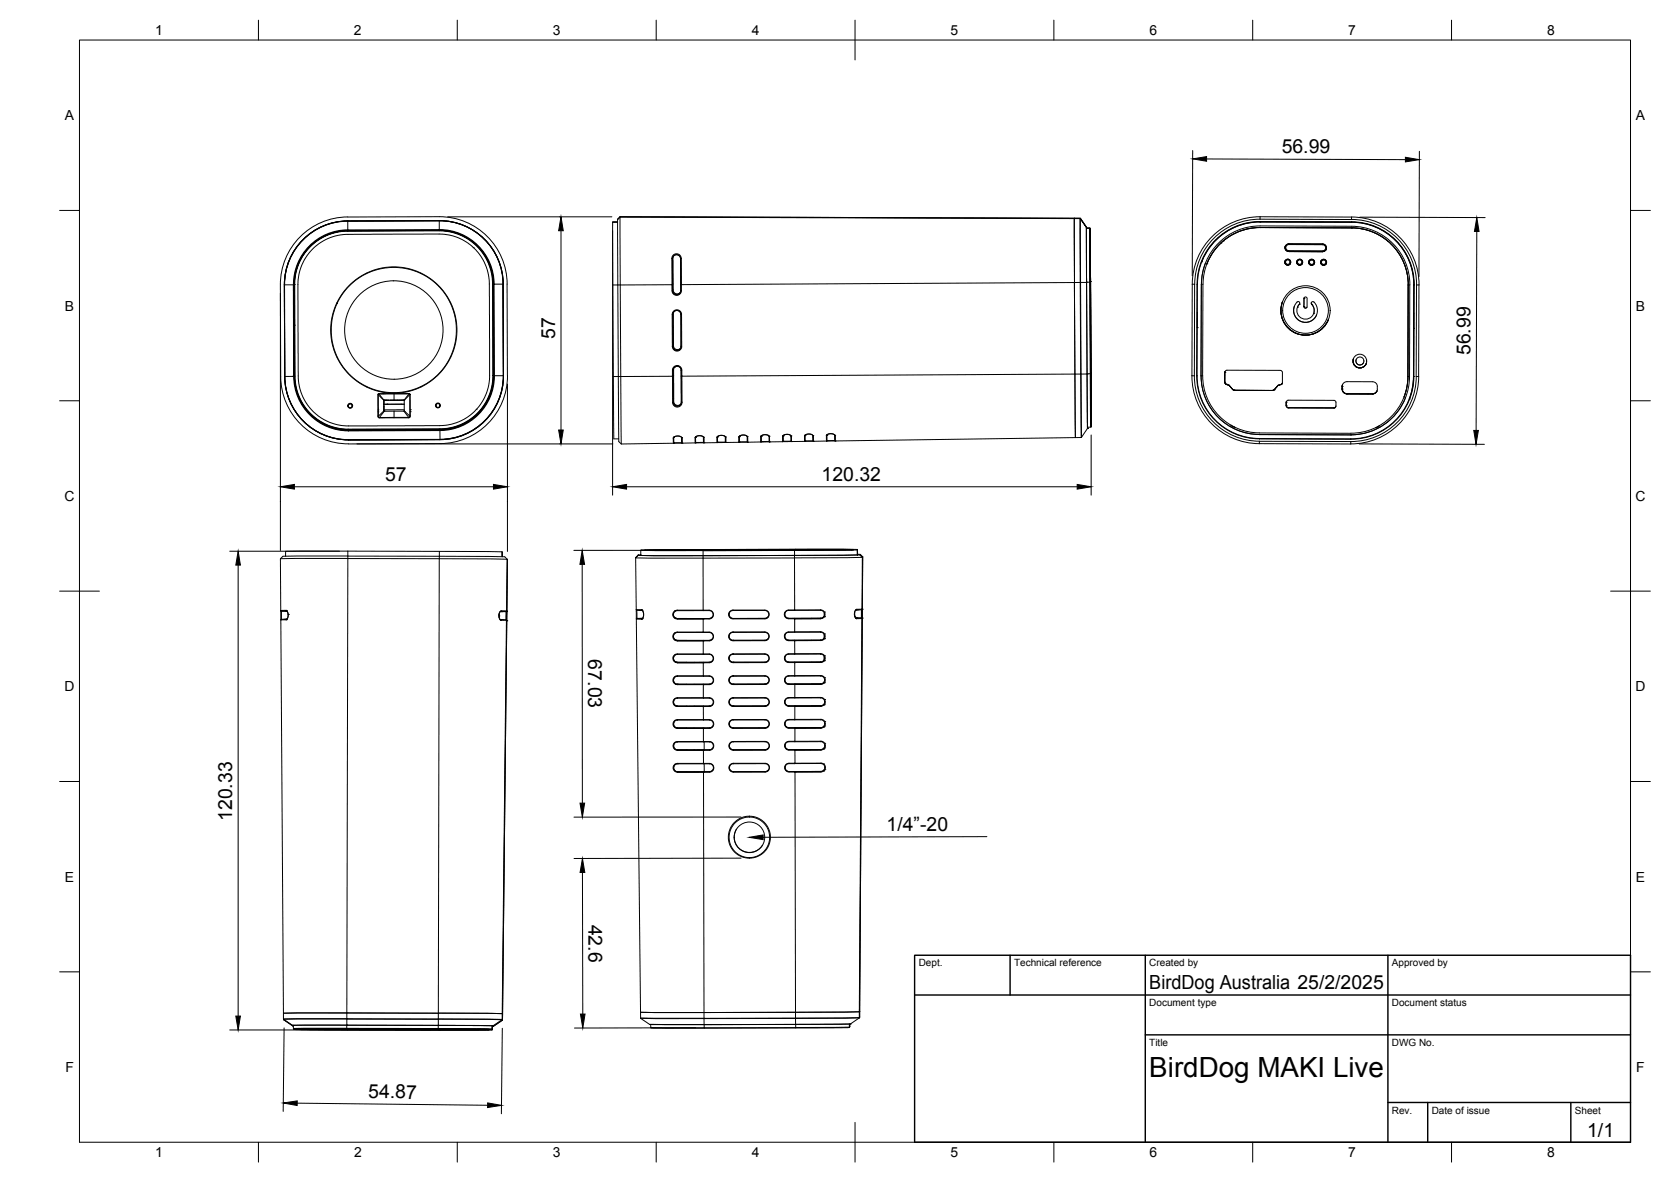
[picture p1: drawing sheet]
<svg xmlns="http://www.w3.org/2000/svg" width="420mm" height="297mm" viewBox="0 0 420 297" stroke-linecap="round" stroke-linejoin="round" font-family="sans-serif">
<defs><g id="words">
<text font-size="7" x="289" y="270.6">BirdDog MAKI Live</text>
<g font-size="4.9">
<text x="322.3" y="38.5">56.99</text>
<text x="139.6" y="85.3" transform="rotate(-90 139.6 85.3)">57</text>
<text x="369.7" y="89.3" transform="rotate(-90 369.7 89.3)">56.99</text>
<text x="96.8" y="120.9">57</text>
<text x="206.6" y="120.9">120.32</text>
<text x="147.9" y="165.7" transform="rotate(90 147.9 165.7)">67.03</text>
<text x="58.4" y="206.3" transform="rotate(-90 58.4 206.3)">120.33</text>
<text x="222.9" y="208.9">1/4”-20</text>
<text x="147.9" y="232.4" transform="rotate(90 147.9 232.4)">42.6</text>
<text x="289" y="248.5">BirdDog Australia 25/2/2025</text>
<text x="92.6" y="276" transform="rotate(1 92.6 276)">54.87</text>
<text x="399.1" y="285.7">1/1</text>
</g>
<g font-size="3.5">
<text x="39" y="8.8">1</text>
<text x="89" y="8.8">2</text>
<text x="139" y="8.8">3</text>
<text x="189" y="8.8">4</text>
<text x="239" y="8.8">5</text>
<text x="289" y="8.8">6</text>
<text x="339" y="8.8">7</text>
<text x="389" y="8.8">8</text>
<text x="16.3" y="30.2">A</text>
<text x="411.3" y="30.2">A</text>
<text x="16.3" y="78">B</text>
<text x="411.3" y="78">B</text>
<text x="16.3" y="125.9">C</text>
<text x="411.2" y="125.9">C</text>
<text x="16.3" y="173.7">D</text>
<text x="411.2" y="173.7">D</text>
<text x="16.3" y="221.6">E</text>
<text x="411.3" y="221.6">E</text>
<text x="16.4" y="269.4">F</text>
<text x="411.4" y="269.4">F</text>
<text x="39" y="290.8">1</text>
<text x="89" y="290.8">2</text>
<text x="139" y="290.8">3</text>
<text x="189" y="290.8">4</text>
<text x="239" y="290.8">5</text>
<text x="289" y="290.8">6</text>
<text x="339" y="290.8">7</text>
<text x="389" y="290.8">8</text>
</g>
<g font-size="2.5">
<text x="231" y="242.9">Dept.</text>
<text x="255" y="242.9">Technical reference</text>
<text x="289" y="242.9">Created by</text>
<text x="350" y="242.9">Approved by</text>
<text x="289" y="252.8">Document type</text>
<text x="350" y="252.8">Document status</text>
<text x="289" y="262.9">Title</text>
<text x="350" y="262.9">DWG No.</text>
<text x="350" y="279.9">Rev.</text>
<text x="360" y="279.9">Date of issue</text>
<text x="396" y="279.9">Sheet</text>
</g>
</g></defs>
<!-- layer: Layer 1 -->
<g fill="none" stroke="#000" stroke-width=".25">
<path d="M20 10.1h390v276.9h-390zM65 5.1v5M115 5.1v5M165 5.1v5M215 5.1v10M265 5.1v5M315 5.1v5M365 5.1v5M299.9 39.9l3.5-.5v1.1zM299.9 37.8l-.1 31.5M303.4 39.9l50 .2M353.4 39.5l3.5 .6-3.5 .6z"/>
<path d="M356.9 38l-.1 31.5M15 52.9h5M87.4 58v.1M87.4 58h.1M87.4 57.9l.1 .1M87.4 54.5a17 17 0 0 0-16.9 17.1l.1 23a17 17 0 0 0 17 16.9M87.4 58a13.5 13.5 0 0 0-13.4 13.5M87.5 54.5h23a17 17 0 0 1 17 16.9M87.5 55.5a16 16 0 0 0-16 16.1M87.5 58h.1M87.5 58a13.5 13.5 0 0 0-13.5 13.6M110.4 57.9v.1"/>
<path d="M110.4 57.9a13.5 13.5 0 0 1 13.6 13.4M110.4 57.9l2.5 .2 2.6 .7 2.7 1.4 1.9 1.6 1.7 2.1 1.3 2.5 .7 2.5 .3 2.5M110.4 57.9h.1M110.4 55.4l-23 .1M110.4 57.9l-23 .1M110.4 57.9l-22.9 .1M110.5 57.9a13.5 13.5 0 0 1 13.5 13.4M110.5 55.5a16 16 0 0 1 16 15.9M110.5 55.4a16 16 0 0 1 16 16M110.5 57.9a13.6 13.6 0 0 1 13.6 13.5M112.6 54.5h41.2M141.1 54.5l.5 3.5h-1.1z"/>
<path d="M141.1 58v50.1M154 58v66.4M154 55.8l.1 15.8M154.1 55.8h.1M155.3 55.8l-1.3 .1 1.3-.1M155.3 55.1l.3 55.7 .6 .8M155.9 54.6l114.2 .3M155.9 54.5l.1 17.1M155.9 54.5l114.3 .3M155.9 54.5v.1M155.9 54.5l-.6 .7 .6-.7 114.3 .3M156 54.5h.1"/>
<path d="M270.1 54.9l.1 16.1M270.2 54.8h1.4M270.2 54.8h1.4l-1.5 .1M270.2 54.8l-.1 .1M270.2 54.9h.1M271.6 54.9h.1M271.6 54.8l.1 .1M271.6 55v16M271.6 55l.1 16M271.7 54.9l1.5 2.3-1.6-2.2M271.7 54.9l-.1 .1M271.7 54.9l1.5 2.2"/>
<path d="M273.2 57.2v.1M273.2 57.4h.8M273.2 57.2v13.8M273.2 57.3l.8 .1M273.2 57.3h.9v.6l.3 39.6v9.7l-.1 .1-.9 .1M273.2 57.1v13.9M273.2 57.1v.2M273.2 57.1h.1M274 57.4v13.5h-.8M274 57.4l.1 .1M274 57.3l.1 .1M274 57.3h.1"/>
<path d="M274.1 58.3v12.6M274.1 58.4v.1M274.1 57.4l.2 49.8zM274.1 58.2l.1 12.6M274.1 58.2v.1M274.1 58.2v12.7M316.8 57.2l23 .1M316.8 55.7h23M316.8 57.2h.1M316.8 55.8h.1M316.8 55.7v.1M316.8 57.2a14.3 14.3 0 0 0-14.3 14.2"/>
<path d="M316.8 57.2a14.3 14.3 0 0 0-13.3 9.1 14.5 14.5 0 0 1 4.1-5.8M316.8 57.2a14.3 14.3 0 0 0-9.2 3.3M316.8 54.5l23 .1v.6l-23-.1zM316.8 55.7a15.8 15.8 0 0 0-15.8 15.7M316.8 55.1a16.4 16.4 0 0 0-16.4 16.3M316.8 54.5a17 17 0 0 0-17 16.9M339.8 57.3h.1M339.8 55.7v.2l-23-.1M339.8 57.3a14.3 14.3 0 0 1 14.3 14.3M339.8 57.3a14.3 14.3 0 0 1 9.3 3.4M339.9 55.7a15.8 15.8 0 0 1 15.7 15.9M339.9 55.1a16.4 16.4 0 0 1 16.3 16.5"/>
<path d="M339.9 54.5a17 17 0 0 1 16.9 17.1M339.9 55.8a15.7 15.7 0 0 1 15.6 15.8M341.9 54.6l31.5 .1M371.3 58.2l-.1 50M371.3 54.7l.6 3.5h-1.2zM410 52.9h5M70.5 73.7v64.6M71.5 71.6h.1M71.5 71.6l.1 23M71.5 71.6h2.3M73.8 71.6h.1l.1 23h-.2zM74 71.5h.1"/>
<path d="M74 71.5v23.1M74.1 71.5v23M77.5 62.3l2.3-2 2.3-1.3 2.7-.8 2.7-.2a13.6 13.6 0 0 0-13.6 13.6l.3-2.7 .7-2.4 1.1-2.2zM78 62l1.5-1.3 2.1-1.2 1.8-.8 2.8-.6 24.2-.1 2.5 .2 2.6 .8 2.1 1.1 2.3 1.8 1.3 1.6 1.2 1.8 .9 2.2 .5 2.3 .1 24.9-.2 2.4-1 2.8-1.1 2.1-1.8 2.1-1.5 1.2-2 1.2-2 .7-1.9 .4-25.4 .2-2.3-.3-2.5-.8-1.9-1-2.3-1.9-1.5-1.8-1.1-1.9-.8-2.2-.4-2.2-.1-24.2 .3-2.8 .7-2.3 1.1-2.1zM78.4 62.8l1.9-1.6 2.1-1.2 2-.7 2.6-.4h24.7l2 .3 2 .8 1.6 .9 1.8 1.4 1.8 2.1 1.5 3.2 .6 2.7 .1 4.3-.1 21.3-.5 2.3-.7 1.8-1.2 2-1.2 1.3-2.1 1.7-2.1 1.1-2 .6-2.6 .3-24.6-.1-2-.4-1.9-.7-1.6-.9-1.5-1.2-1.7-2-1.1-1.8-.8-2.3-.4-2.6v-24.8l.3-2 .8-2 .9-1.6zM84.8 76.2l-.3 .4-.8 2.2-.6 3.8 .4 3.7 1.3 3.5M92.1 68.7l1.7-.8 2.2-.6 3.7-.2 3.3 .5 2 .6 .8 .5M92.2 68.8l-1.9 .9-2.6 2.1-1.6 1.9-1.4 2.4M105.8 68.6l2.4 1.4 1.9 1.6 2.3 2.8 .8 1.7M113.3 76l1.2 3.5 .4 3.8-.4 3.2-.6 1.9-.7 1.3M119 62.2h.1M123.8 71.3h.2"/>
<path d="M124 71.3h.1M124 71.3l-.1 23.1M124 71.4h.1M124 71.3l.1 23.1M124.1 71.4v23M124.1 71.4h.1M124.2 71.4h-.1l.1 23M124.3 71.4a13.5 13.5 0 0 0-13.9-13.6l-23 .1 .1-.1a13.7 13.7 0 0 0-13.7 13.7M126.4 71.4h-2.2l.1 23M126.5 71.4a15.9 15.9 0 0 0-16.1-15.9v2.2l-23 .1 .1-2.2a15.9 15.9 0 0 0-15.9 16M126.5 71.4v23M126.5 71.4l.1 23"/>
<path d="M127.5 71.4l.1 23a17 17 0 0 1-16.9 17.1l-23.1 .1M154.1 71.6h1.9M154.1 71.6l.1 23M156 71.6l.1 23M168.9 65l.5-1 .9-.2 .8 .6 .2 .4-.2 .2M168.9 65l.1 6.5M168.9 65h.2M169 71.6h-13M169 73h.1M169 79h.2v8M169.1 65h.1M169.1 71.6v1.6l.5 .7 .5 .2 .6-.2 .4-.4 .1-.5"/>
<path d="M169.1 71.4h.1M169.2 79h.1M169.3 64.4v8.6l.2 .5 .5 .3h.7l.3-.3M169.4 78.5h.1M169.4 78.4l-.1 8.5a1.01 1.01 0 0 0 .8 .9 1.01 1.01 0 0 0 1-.3M169.4 78.2l.7-.3h.5l.5 .4 .3 .6v8.4l-.4 .7-.7 .2-.9-.3-.3-.7-.1-8.3zM169.5 64.2l.7-.2 .6 .3a1.96 1.96 0 0 1 .3 1.9l.1 6.9-.4 .7-.8 .2-.6-.3-.3-.6v-7.1a1.76 1.76 0 0 1 .4-1.8zM171.1 65l.1 6.5M171.1 65l-.2-.6-.6-.4-.7 .1-.5 .6v6.9h-.1M171.2 73h.1M171.2 79v8M171.2 79l-.3-.7-.8-.3-.7 .3-.2 .7"/>
<path d="M171.2 79l-.2-.6-.7-.4-.6 .2-.5 .5v8.3M171.3 64.9v6.6M171.3 71.5l-.1 2-.3 .4-.6 .3-.8-.2-.4-.5-.1-1.9M171.3 71.5h-.1v1.5M171.4 79h-.2l.1 8M270.2 71l.1 23M270.2 71l-98.9 .5M271.6 71l.1 23h-1.4M271.6 71h.1M271.6 71h-1.4M271.7 71h1.5M271.7 71v23"/>
<path d="M273.2 70.9h.1M273.2 71l.1 23M274.1 70.9l.1 23M274.1 70.9v23M274.1 76.7l.1 11.7M274.2 70.8l.1 22.9-.1-.2M274.2 70.8l.1 22.9M274.2 70.7h.1M299.8 71.4l-.1 23M299.8 71.4h.6l-.1 23M301 71.4l-.1 23M301.1 78.5h.1"/>
<path d="M301.1 78.5l-.1 3.9M301.1 71.4l-.1 23.1M302.1 71.4h.1M302.1 71.4l-.1 23.1M302.1 65.8h.1M302.2 65.8a15.7 15.7 0 0 1 14.7-10 15.7 15.7 0 0 0-15.8 15.6h-.1M302.5 71.4l-.1 23.1M303.1 66.1l-.8 3-.2 2.3a14.7 14.7 0 0 1 14.7-14.6l23 .1a14.7 14.7 0 0 1 14.7 14.7l-.1 23a14.7 14.7 0 0 1-14.7 14.7 14.7 14.7 0 0 0 13.7-9.4M303.4 66.3h.1M307 61.1h.1M307.6 60.5h.1M322.5 75.8a6.2 6.2 0 0 0 3.5 8 6.2 6.2 0 0 0 8-3.5"/>
<path d="M323.1 65.6a.75 .75 0 0 0 .4 .9 .75 .75 0 0 0 1-.4 .75 .75 0 0 1-1 .5 .75 .75 0 0 1-.4-1M323.1 65.9a.67 .67 0 0 1 .7-.7 .67 .67 0 0 1 .7 .7M323.1 65.9h.1M323.1 65.9a.67 .67 0 0 0 .7 .6 .67 .67 0 0 0 .7-.6M323.2 61.9a.96 .96 0 0 0 .9 1.3M323.2 65.9a.56 .56 0 0 1 .6-.6 .56 .56 0 0 1 .6 .6M323.2 65.9a.56 .56 0 0 0 .6 .5 .56 .56 0 0 0 .6-.5M324.1 61.3h8.5a.96 .96 0 0 1 .9 1 .96 .96 0 0 1-.9 .9M324.1 63.2h8.5M324.1 63.1l8.5 .1M324.1 63.2h.1M324.1 61.4v.1"/>
<path d="M324.1 61.3v.1M324.1 63.1h.1M324.1 61.3h8.5M324.1 61.4h8.5M324.1 61.5h8.5M324.1 61.5a.77 .77 0 0 0-.8 .7 .77 .77 0 0 0 .8 .8M324.1 61.3a.88 .88 0 0 0-.9 .9 .88 .88 0 0 0 .9 .9M324.1 61.3a.92 .92 0 0 0-.9 .9 .92 .92 0 0 0 .9 .9M324.1 61.3a.96 .96 0 0 0-1 .9 .96 .96 0 0 0 1 1M324.4 65.9h.1M325.5 76.9a3 3 0 0 0 1.7 3.9 3 3 0 0 0 3.9-1.7M326.1 65.6a.75 .75 0 0 0 .4 1 .75 .75 0 0 0 1-.5"/>
<path d="M326.1 75.9h.6v.6M326.1 65.9a.67 .67 0 0 0 .7 .6 .67 .67 0 0 0 .7-.6M326.1 65.9a.67 .67 0 0 1 .7-.7 .67 .67 0 0 1 .7 .7M326.1 65.9h.1M326.2 75.9a3 3 0 0 0-.1 4.3 3 3 0 0 0 4.3-.1 3 3 0 0 0-.3-4.3l-.4 .3 .1 .4M326.2 77.2h.1M326.2 65.9a.56 .56 0 0 1 .6-.6 .56 .56 0 0 1 .6 .6M326.2 65.9a.56 .56 0 0 0 .6 .5 .56 .56 0 0 0 .6-.5M326.7 76.5h.1M326.8 76.3l-.1 .2M327.4 65.9h.1M327.9 77l.4 .4 .3-.2"/>
<path d="M327.9 77h.1M327.9 75v2M327.9 75h.1M327.9 74.9v.1M328 74.8l.4-.2 .3 .4v2.1l-.4 .3-.4-.4zM329.1 65.9h.1M329.7 65.2v.1M329.7 65.2a.67 .67 0 0 1 .8 .6 .67 .67 0 0 1-.7 .8 .67 .67 0 0 1-.7-.7M329.7 65.2l-.4 .2-.2 .5M329.7 76.1l.1 .4M329.8 76.5a2.19 2.19 0 0 1 0 3.1 2.19 2.19 0 0 1-3.1 0 2.19 2.19 0 0 1 0-3.1l-.5 .7M329.8 76.5a2.19 2.19 0 0 1 .5 2.3"/>
<path d="M329.8 76.5h.1M330.3 78.8h.1M330.5 66.1a.75 .75 0 0 1-1 .5 .75 .75 0 0 1-.4-1 .75 .75 0 0 0 .4 1 .75 .75 0 0 0 1-.4M332.1 65.6a.75 .75 0 0 0 .4 1 .75 .75 0 0 0 1-.4 .75 .75 0 0 1-1 .4 .75 .75 0 0 1-.4-1zM332.1 65.9h.1M332.5 63.2v.1M332.5 63.2h.1M332.6 61.5a.77 .77 0 0 1 .7 .8 .77 .77 0 0 1-.7 .7M332.6 61.4a.84 .84 0 0 1 .9 .8 .84 .84 0 0 1-1 .9h-8.4M332.6 61.4v.1M332.6 65.3v.1M332.6 61.3v.1"/>
<path d="M332.6 63.2l.5-.2 .4-.4-.4 .5-.5 .1M332.6 61.3a.92 .92 0 0 1 .9 1 .92 .92 0 0 1-.9 .9M349 60.6v.1M349.1 60.7a14.3 14.3 0 0 1 5 10.9M349.7 61.2h.1M354.1 71.6h.1M354.1 71.6l-.1 23M355.5 78.7h.1M355.5 78.7v3.9M355.5 71.6h.1M355.5 71.6l-.1 23M355.6 71.6l-.1 23"/>
<path d="M356.2 71.6h.6M356.2 71.6l-.1 23M356.8 71.6l-.1 23h-.6M71.6 94.6a16 16 0 0 0 16.1 15.9M71.6 94.6a16 16 0 0 0 16 15.9M73.5 94.6h.1M73.8 94.6h-2.2M73.8 94.6a13.8 13.8 0 0 0 13.8 13.7M74 94.6a13.6 13.6 0 0 0 13.6 13.5M74 81.7l.1 12.8M74 81.7h.1M74.1 94.5h.1"/>
<path d="M74.1 94.6l.1 2.1 .8 2.9 1.1 2.2 1.9 2.4 2.2 1.8 2.5 1.2 2.8 .8 2.1 .1M74.1 94.5a13.5 13.5 0 0 0 13.5 13.5M74.1 94.5a13.5 13.5 0 0 0 13.5 13.4M84.8 89.8l1.3 2.3 1.9 2.2 2.1 1.7 2.2 1.2M95 99.2h.1M95.1 99l7.9-.1 .1 6-.3 .1-7.7-.1-.1-.3zM95.1 99.2l.2-.2 1.3 1.6M95.1 99.2l1.4 1.4M95.1 99.2v5.4M95.3 98.9l3.8 .1v1.6M96 98.9h.1M96.2 98.9h.1"/>
<path d="M99.1 98.9l3.7 .1-1.2 1.6M102 98.9h.1M102.3 98.9h.1M102.8 98.9l.2 .3M103 99.2v5.4M103 99.2l-1.4 1.4M103.1 99.2h-.1M105.9 97.2l-3 1.1-3.5 .5-3.9-.4-3.3-1.1M113.3 89.7l-1.7 2.9-1.7 1.8-2.4 2-1.6 .7M124.1 94.4a13.5 13.5 0 0 1-13.5 13.5v.1M124.1 94.4l-.1-.1a13.5 13.5 0 0 1-13.4 13.6M124.1 94.4h.1"/>
<path d="M124.1 94.4a13.5 13.5 0 0 1-13.5 13.6 13.6 13.6 0 0 0 13.5-13.6zM124.3 94.4h2.3M124.3 94.4h-.1l-.4 3-.8 2.5-1.1 2.1-1.8 2.2-2.1 1.6-2.2 1.2-2.2 .7-3 .3M124.3 94.4a13.7 13.7 0 0 1-13.7 13.8v2.2M126.5 94.4a15.9 15.9 0 0 1-15.9 16M126.5 94.4h.1M126.6 94.4a16 16 0 0 1-16 16M126.6 94.4a16 16 0 0 1-16 16.1M127.6 96.5v42.1M154.2 94.6h1.9M154.2 94.6l.1 15.7h1.3M156.1 94.6l.1 17"/>
<path d="M169.1 87h.1l.3 .8 .7 .3 .7-.3 .4-.8M169.2 82.3h.1M169.2 87h.1M169.2 93.1l-.1 8 .2-.1M169.2 86.5h.1M169.2 93.1h.1M169.2 94.6l.1 6.8 .4 .5 .9 .2 .6-.5 .1-.6M169.2 93l-.1 .1M169.3 94.4h.1M169.5 92.4l-.1 8.7 .3 .5 .4 .2 .5 .1 .6-.4M169.5 92.3h.1M170.3 91.9h.1"/>
<path d="M171.2 87h.1M171.2 87l-.3 .7-.6 .3-.8-.3-.3-.7M171.3 93v7.3a1.33 1.33 0 0 1-.6 1.7h-.7l-.4-.3a2.34 2.34 0 0 1-.3-2l-.1-6.6M171.3 93h.1M171.3 87h.1M171.3 93l-.3-.7-.9-.3-.6 .4-.3 .7M171.3 93v1.5h.2v6.6M171.3 93l-.4-.7-.8-.3-.6 .4-.3 .7M171.3 94.5v6.5M270.3 94l-98.9 .5-.1-2.1-.5-.4-.7-.1-.6 .2-.4 .5v2h-13M270.3 94l.1 15.9M271.7 94l.2 15.9"/>
<path d="M271.8 94l.1 15.9M273.3 94h-1.5M273.3 94l.1 13.7M273.3 93.9h.8M273.3 94h.1M273.3 94l.1 13.6M274.1 93.9h.1M274.1 93.9l.1 13.4M274.2 93.9l.1 12.5M274.3 93.7l.1 12.5-.1-.1M274.3 93.7v12.7M299.7 94.4h.6"/>
<path d="M299.7 94.4a17 17 0 0 0 16.9 17.1M300.3 94.4a16.4 16.4 0 0 0 16.4 16.5M300.9 94.4h.1M300.9 94.4a15.8 15.8 0 0 0 15.8 15.9M301 94.4a15.7 15.7 0 0 0 15.6 15.8M301 82.3h.1M302 94.5h.1M302 94.4a14.7 14.7 0 0 0 14.7 14.8M302.4 94.4a14.3 14.3 0 0 0 14.3 14.4l23 .1M307.9 96.1h.1M308 96l.3 .6M308 93.6h.1"/>
<path d="M308 93.6l-.1 2.5M308 93.6l.2-.5 .3-.1 13.4 .1 .3 .1 .3 .4M308 93.4v.2zM308.3 96.6l.7 .2M308.3 96.6l.7 .2 1 1.1M308.3 96.6h.1M309 96.8h.1M309 96.8l1 1.1M310 97.9h.1M310 97.9l.4 .2M310.4 98.1h9.6M310.4 98.1h.1"/>
<path d="M320 98.1h.1M320.4 97.9l-.4 .2M320.4 97.9h.1M321.4 96.8l-1 1.1M321.4 96.8h.1M322.1 96.6l-.7 .2-1 1.1M322.1 96.6h.1M322.1 96.6l-.7 .2M322.5 93.6v2.5l-.4 .5 .3-.3M337.5 97.1l.1-.4-.1 .4M337.5 97.8a1.2 1.2 0 0 0 1.2 1.2M337.5 97.8h.1"/>
<path d="M337.5 97.1h.1M337.5 97.1v.7M338.7 99h6.4M338.7 99h.1M340.3 90.1a1.73 1.73 0 0 0 1 2.2 1.73 1.73 0 0 0 2.2-.9 1.73 1.73 0 0 1-2.2 .9 1.73 1.73 0 0 1-1-2.2M341 90.4a1.01 1.01 0 0 0 .6 1.3 1.01 1.01 0 0 0 1.3-.6M344.1 98.9l-.1 .1M345.1 99h.1M345.1 95.9h-6.4a1.2 1.2 0 0 0-1.2 1.2M345.1 95.9a1.2 1.2 0 0 1 1.2 1.2M346.2 98.2a1.2 1.2 0 0 1-1.1 .8M346.3 97.1a1.34 1.34 0 0 1-1.2 1.9"/>
<path d="M353 99.8h.1M354 94.6l-.3 3-.7 2.2M354 94.6a14.3 14.3 0 0 1-14.3 14.3M354 94.6h.1M355.4 94.6h.1M355.4 94.6a15.7 15.7 0 0 1-15.7 15.7M355.4 94.6a15.7 15.7 0 0 1-1.1 5.7M355.5 82.5h.1M355.5 94.6a15.8 15.8 0 0 1-15.8 15.8M356.1 94.6a16.4 16.4 0 0 1-16.4 16.4M356.7 94.6a17 17 0 0 1-17 17M15 100.7h5"/>
<path d="M87.4 102h.1M87.6 107.9v.1M87.6 107.8l23 .1M87.6 108.1h.1M87.6 108.1l23-.1v.2l-23 .1zM87.6 110.5h.1M87.6 108v.1M87.6 110.5v.1M88.7 102h-.1M89.7 111.6h64.4M95 104.6h.1M95 103.5h.1"/>
<path d="M95 103h.1M95.1 104.6l.3 .4M96.5 100.7h.1M96.5 100.7v.9zM96.5 101.6h5.1zM96.5 101.6v.5M96.5 103.2h.1M96.5 103.3l.1 .1M96.5 103.2v.1M96.5 100.6v2.6M96.5 103.3l-1.4 1.3M96.6 100.6h-.1"/>
<path d="M96.6 103.4l-1.2 1.5 3.7 .1M96.6 100.6h1.1zM96.6 100.6h.1M96.6 100.6l-.1 .1M97.3 101.6h.1M99.1 103.3v1.6h3.7M99.1 103.3l-2.5 .1M99.1 103.3h2.5M99.1 100.6h2.5M99.1 100.6h-2.5M100 100.6h-2.3M100 100.6h.1"/>
<path d="M100.5 100.6h-.5M101.5 100.6h.1M101.5 100.6h-1M101.6 103.3l1.2 1.6M101.6 100.6h.1M101.6 100.6v2.6M101.6 103.2l1.4 1.4M101.6 103.2v.1M101.6 103h-5.1M101.7 103.2h.1M101.9 103.5h.1M102.8 104.9v.1"/>
<path d="M103 104.6l-.2 .3M103.1 103.5h.1M103.2 103h.1M103.2 104.5h-.2M109.5 101.9h.1M110.6 107.8v.1M110.6 107.9l-23 .1M110.6 108l-23 .1M110.6 110.5h-23M110.6 110.5l-23 .1M110.7 101.9h-.1M119.7 102.8h.1"/>
<path d="M140.5 108.1h1.1l-.5 3.5zM169.3 101.1h.1M169.3 110.1v1.3M169.3 100.2h.1M169.3 111.4l-13.1 .2M169.4 110v1.3M169.4 110l-.1 .1M169.4 109.9h.1M169.4 111.3h.1M169.4 111.3l-.1 .1M169.4 109.9v1.4M169.4 110h.1"/>
<path d="M171.3 101h.1M171.3 101l.2 .1M171.4 110l.1 1.4M171.4 110l-.4-.3-.8-.1-.8 .4M171.4 110l.1 .1M171.4 110h.1M171.4 111.3h-2M171.4 111.3l-2.1 .1M171.5 110.1l-.5-.4-.8-.1-.7 .2-.2 .3M171.5 110.1v1.3M171.5 101.1l-.3 .8-.9 .4-.9-.4-.3-.8M171.5 111.4h.1"/>
<path d="M174.8 111.3l-3.3 .1M174.9 109.8h.1M174.9 109.9h.1M174.9 109.9v1.3M174.9 109.9l-.1 .1M174.9 111.3h.1M174.9 111.3h-.1M174.9 111.2v.1M174.9 111.2h.1M176.9 109.9l-.5-.4h-.8l-.7 .4M176.9 109.9l.1 1.4M176.9 109.9l.1 .1"/>
<path d="M176.9 109.9h.1M176.9 111.2h-2M177 111.3h-2.2M177 111.3l-.1-1.5-.4-.2-.8-.1-.9 .4v1.4M177 111.3h.1M180.3 109.9v1.3M180.3 109.9l.1-.1v1.3M180.4 109.7h.1M180.4 109.8h.1M180.4 109.8l.7-.4 1.2 .3 .2 1.5M180.4 111.1h.1M180.4 111.2l-3.4 .1"/>
<path d="M180.4 109.8v1.4M180.4 111.1v.1M182.4 109.8l.1 .1M182.4 109.8h.1M182.4 111.1h-2M182.5 111.2h-2.2M182.5 109.9v1.3M182.5 109.9l-.4-.4-.8-.1-.9 .3-.1 .2M182.5 111.2h.1M185.8 109.8v1.4l2.2-.1M185.9 109.7l-.1 .1M185.9 111.1h.1"/>
<path d="M185.9 109.8h.1M185.9 109.7h.1M185.9 111.1l-3.4 .1M185.9 109.7v1.3M185.9 111h.1M185.9 111v.1M187.9 109.7l.1 1.4M187.9 109.7l-.5-.3-.8-.1-.7 .5M187.9 109.7l.1 .1M187.9 109.7h.1M187.9 111h-2M188 109.8l-.4-.4-.8-.1-.9 .3-.1 .2"/>
<path d="M188 109.8v1.3M188 111.1h.1M191.3 109.8v1.3M191.3 111.1h-3.3M191.4 109.7l-.1 .1M191.4 109.6h.1M191.4 109.7h.1M191.4 111h.1M191.4 111l-.1 .1M191.4 109.5h.1M191.4 111v-1.3v1.3M193.4 109.6l.1 .1"/>
<path d="M193.4 109.6h.1M193.4 110.9l-2 .1M193.4 109.7l-.4-.4-.8-.1-.8 .5M193.4 109.7l.1 1.3M193.5 109.7l-.4-.3-.8-.2-.8 .3-.2 .3M193.5 111l-2.2 .1M193.5 109.7v1.3M193.5 111h.1M196.8 109.7v1.3M196.8 111h-3.3M196.9 109.6l-.1 .1M196.9 109.5h.1"/>
<path d="M196.9 109.6h.1M196.9 111h-.1M196.9 109.6v1.3M196.9 110.9h.1M196.9 109.5v1.5M198.9 109.6l.1 1.4M198.9 109.6l-.4-.3-.8-.1-.8 .4M198.9 109.6l.1 .1M198.9 109.6h.1M198.9 110.9h-2M198.9 111h-2.1M199 109.7l-.4-.4-.8-.2-.8 .3-.2 .3"/>
<path d="M199 109.6v1.4M199 111h.1M202.3 110.9l-3.3 .1M202.4 109.5l-.1 .1M202.4 109.4h.1M202.4 109.5h.1M202.4 110.9h.1M202.4 110.9h-.1M202.4 109.4v1.4M202.4 109.5v1.3M202.4 110.8h.1M202.4 110.8v.1"/>
<path d="M204.4 109.5l.1 1.4M204.4 109.5l-.4-.3-.8-.1-.8 .4M204.4 109.5l.1 .1M204.4 109.5h.1M204.4 110.8h-2M204.4 110.9h-2.1M204.5 109.6l-.2-.3-.6-.2-1.2 .2-.2 .2v1.4M204.5 109.6v1.3M204.5 110.9h.1M207.8 109.5v1.3M207.8 110.8l-3.3 .1M207.9 109.4v1.3"/>
<path d="M207.9 109.3h.1M207.9 109.4h.1M207.9 110.8h-.1M207.9 110.8h.1M207.9 110.7v.1M209.9 109.4l.1 1.4M209.9 109.4l-.3-.3-.9-.1-.8 .4M209.9 109.4h.1M209.9 110.7h-2M210 110.8h-2.2M210 109.5l-.3-.4-.5-.1-1.2 .2-.2 .3 .1 1.2M210 110.8h.1"/>
<path d="M271.8 109.9l-61.8 .9M271.9 109.9h.1M273.4 107.7h.1M273.4 107.6h.1M273.4 107.7l-1.5 2.2M273.4 107.4l.1 .1M273.5 107.6l-.1 .1M273.5 107.4v.2M273.5 107.5v.1M274.3 106.3l.1 .1M274.3 106.4h.1M274.3 107.2v.1"/>
<path d="M274.4 109.3v15.1M274.4 107.2h.1M309.5 106.8l1 .5M316.7 111.5l22.9 .1M316.7 110.9l22.9 .1M316.7 109.2h.1M316.7 109.2l23 .1M316.7 110.2l22.9 .1M316.7 110.2l23 .2M316.7 110.9v.6M323.4 102h.1M323.4 101.1h.1"/>
<path d="M323.4 101.1v.9M323.4 101.1l.3-.5h.2h11.5l.3 .1 .2 .4-.1 1.2-.4 .2M323.4 102l.1 .2 .4 .3M323.5 100.9l-.1 .2M323.9 102.5h11.5M323.9 102.5h.1M335.4 102.5h.1M335.9 102.2l-.5 .3M339.6 111v.6M339.7 109.3h.1M339.7 110.3v.1M341.7 111.6l31.5 .1"/>
<path d="M346.9 107l-1 .5 1-.5M354.3 100.3h.1M370.6 108.2h1.1l-.6 3.5zM410 100.7h5M57.8 138.5h27.6M59.9 138.5l.6 3.5h-1.2zM70.5 122.3l3.5-.6v1.2zM74 122.3h50.1M87.5 138.5l23 .1M87.5 138.5v1.9M87.5 138.5h-15.7v1.3M110.5 139.8l15.3 .1a1.46 1.46 0 0 1 1.7 .6"/>
<path d="M110.5 139.8h-39.4l-.6 .6 .1 13M110.5 138.6v1.2M110.5 139.8l-.1 .6M110.5 138.6l15.7 .1M124.1 121.7l3.5 .6-3.5 .6zM126.2 138.7l.1 .1M126.2 138.7v1.2M126.3 138.8h.1M126.3 138.8v1.1M146.4 138.3l.6 3.5h-1.2zM154 122.3l3.5-.6v1.2zM157.5 122.3h113.3"/>
<path d="M160.4 139.6l-.6 .6M160.4 139.6l.1-.1-.6 .6M160.4 139.6h16.4M161 139.6h.1M161 139.6h15.8M161.1 139.5h.1M161.1 139.5l-.1 .1M161.1 139.4l-.6 .1M161.1 138.3l15.7 .1M161.2 138.2l-.1 1.4M162.1 138.3h.1M162.1 138.3l.1-.1v.1"/>
<path d="M162.1 138.3l14.7 .1M176.8 138.4l23-.1v1.3M176.8 138.4v1.9M177 138.1h23M177 138.2l-14.4 .2M177 138.1l-14.8 .1M177 138.1l-15.8 .1M182.2 138.3h12.4zM183.2 138.2h1.5zM183.2 138.2h1zM184.2 138.2h9.5zM184.2 138.2h.1"/>
<path d="M186.2 138.2h1.5zM186.3 138.3h-42M189.2 138.2h1.5zM192.2 138.2h1.5zM192.7 138.2h.1M194 138.3h-11.2M194.1 138.3h-11.4M199.8 139.6v.6M199.8 139.6h-23M200 138.1h.1M200 138.1h-23M200 138.1l14.2 .1"/>
<path d="M200 138l14.6 .1-.1 .1-14.7 .1 15.7-.1M200 138l15.6 .1M203.7 138.3h-3.4M214.2 138.2h.1M215.5 138.2l.1 1.2M215.6 138.1v1.3M215.6 138.1l-.1 .1M215.6 139.4h.1M215.6 139.4v.1M215.6 139.5l-15.8 .1M215.7 139.3l-.1 .2M216.2 139.5l-16.4 .1"/>
<path d="M216.3 139.3h-.6M216.9 140l-.1 .1M216.9 140l-.1 13M216.9 140l-.6-.7-.1 .2 .6 .6M216.9 139.9h.1M270.8 121.7l3.6 .6-3.6 .6zM15 148.6h10M59.9 142v113.3M70.6 153.5v2.3M70.6 153.4l.1 .2M70.6 153.4h.1M70.6 155.8l.7 98.8"/>
<path d="M70.6 153.5l.1 .1M70.6 155.8h.1M70.7 153.6h.1M70.7 153.6l.1 2M70.7 153.6h1.5M70.8 155.6l-.2 .2M71.9 153.4l.3 .2 .3 .7-.2 1-.4 .5M71.9 153.4l.1 .1M71.9 153.6h.1M71.9 153.4h-1.3M71.9 153.4h.1M71.9 155.8h-1.3"/>
<path d="M71.9 155.8h.1M72 153.6h.1M72 153.6h-1.3M72 153.6l.3 .2 .2 .7-.2 .8-.2 .3M72.1 155.6h-1.3M72.1 155.6h.1M72.1 155.6l-.2 .1M72.1 155.6h-.7M72.5 154.4h.1M87.5 140.3l-17 .1M87.5 140.4h22.9M87.5 140.4l-.3 114.2"/>
<path d="M110.4 140.4l-.2 114.2M110.5 140.4l17 .1M125.5 154.8h.1M125.5 154.4v.3M125.5 154.2v1M125.5 155.2v.1M125.7 155.7h.1M125.8 155.8h.1M125.8 155.7h.8M125.9 155.7l1.3 .1M125.9 155.7h.1M125.9 155.7l.1 .2"/>
<path d="M125.9 153.7l-.3 .4-.1 .6 .1 .7 .3 .3M125.9 153.7h.1M125.9 153.7h1.3M126 155.9h1.4M126 153.5l-.1 .2M126 153.5l-.4 .4-.1 .5v.9l.5 .6M126 153.5h1.4M126.1 153.7h.1M127.2 155.7l.2 .2M127.2 153.7h.1M127.2 153.7v2.1M127.2 153.7h-1.4"/>
<path d="M127.3 155.9l-1 98.8M127.4 155.8v.1M127.4 155.9h.1M127.4 155.9v.1M127.4 153.6h.1M127.4 153.6v2.3M127.4 156h.1M127.4 153.6v2.4M127.4 153.5l-.2 .2M127.4 156l-1 98.9M127.4 153.7h.1M127.4 153.7v2.3"/>
<path d="M127.4 153.6v.1M127.5 153.7h.1M127.5 153.6v.1M127.5 140.5l-.1 13.1M127.5 140.5l.1 .2M127.6 140.7l-.2 13M127.6 140.7h.1M146.4 141.8v60M159.8 140.2l.2 13M159.8 140.2l17 .1M159.9 140.1l-.1 .1M159.9 140.1h.1"/>
<path d="M160 153.3v2.2M160 153.2l.1 .2M160 153.2h1.3M160 153.2h.1M160 155.6h1.3M160 155.6h.1M160 155.5h.1M160.1 155.4h.1M160.1 153.4h1.3M160.1 153.4v2M160.1 155.4l1.3 .1M160.2 155.4l-.2 .1"/>
<path d="M160.2 155.4l-.2 .2 1.1 98.8M160.7 153.4h.7M161.3 153.2a1.54 1.54 0 0 1 0 2.4M161.3 153.2l.1 .2M161.3 153.2h.1M161.4 155.6h.1M161.4 155.4h.1M161.4 153.4a1.57 1.57 0 0 1 0 2.1M161.4 153.4h.1M161.4 155.5h.1M161.4 155.4l-.1 .2M161.6 155.4h-1.5"/>
<path d="M161.8 154.3h.1M169.5 153.9l-.1 .3a.99 .99 0 0 0 .9 1.2M169.5 159.4l-.1 .3a.99 .99 0 0 0 .9 1.2M169.6 153.5h.1M169.7 159h.1M169.7 153.5h.1M169.7 155.3h.1M169.7 155.4h.1M169.8 159h.1M170.3 153.3a1.05 1.05 0 0 0-1.2 1.1 1.05 1.05 0 0 0 1.2 1M170.3 158.8a1.1 1.1 0 0 0-1.1 1.1 1.1 1.1 0 0 0 1.1 1.1M170.3 153.3v.1"/>
<path d="M170.3 158.8v.1M170.3 158.9a.99 .99 0 0 0-1 1.1 .99 .99 0 0 0 1 .9M170.3 153.4a1.01 1.01 0 0 0-1 1.1 1.01 1.01 0 0 0 1 1M170.3 155.4v.1M170.3 153.4h.1M170.3 158.9h.1M172.6 155.4h5.7M172.6 155.4h-2.3M176.8 140.3v13M176.8 155.4v.1M176.8 153.3h1.5a1.1 1.1 0 0 1 1.1 1.1 1.1 1.1 0 0 1-1.1 1.1h-1.5M176.8 158.8h1.5a1.1 1.1 0 0 1 1.1 1.1 1.1 1.1 0 0 1-1.1 1.1h-1.5"/>
<path d="M176.8 155.5h.1M176.8 153.3v.1M176.8 158.8l1.5 .1M176.8 155.5v3.3M176.8 153.4h1.5M176.8 155.4h1.5M176.8 153.3h-6.5M176.8 158.8l-6.5 .1M176.8 155.5h-6.5M176.8 153.4l-6.5 .1M176.8 155.4h-6.5M176.8 158.9h-6.5"/>
<path d="M178.3 153.3v.1M178.3 155.4v.1M178.3 153.4a.99 .99 0 0 1 1 1 .99 .99 0 0 1-1 1M178.3 158.8v.1M178.3 158.9a.99 .99 0 0 1 1 1 .99 .99 0 0 1-1 1M179.2 154.9l-.9 .5M183.5 159.4a1.01 1.01 0 0 0 .8 1.5M183.5 153.9a1.01 1.01 0 0 0 .8 1.5M183.5 159.2l.8-.4h8a1.1 1.1 0 0 1 1.1 1.1 1.1 1.1 0 0 1-1.1 1.1h-8a1.09 1.09 0 0 1-1-.6 1.09 1.09 0 0 1 .2-1.2zM183.5 153.7l.8-.4h8a1.1 1.1 0 0 1 1.1 1.1 1.1 1.1 0 0 1-1.1 1.1h-8a1.08 1.08 0 0 1-1-.6 1.08 1.08 0 0 1 .2-1.2zM184.3 155.4v.1M184.3 155.4l8 .1"/>
<path d="M184.3 153.3v.1M184.3 153.4a1.01 1.01 0 0 0-1 1 1.01 1.01 0 0 0 1 1M184.3 158.8v.1M184.3 158.9a.99 .99 0 0 0-1 1 .99 .99 0 0 0 1 1M184.3 155.4h.1M192.3 153.4h-8M192.3 153.3v.1M192.3 153.4a1.01 1.01 0 0 1 1 1 1.01 1.01 0 0 1-1 1M192.3 158.9h-8M192.3 155.4h-8M192.3 158.8v.1M192.3 158.9a1.01 1.01 0 0 1 1 1 1.01 1.01 0 0 1-1 1"/>
<path d="M192.3 155.4h.1M193.2 154.9l-.9 .5M197.5 153.8a1.01 1.01 0 0 0 .8 1.6M197.5 159.3a1.01 1.01 0 0 0 .8 1.6M198.3 158.9a.99 .99 0 0 0-1 1 .99 .99 0 0 0 1 1M198.3 155.4h1.5M198.3 158.8v.1M198.3 155.4v.1M198.3 153.3v.1M198.3 153.4a.99 .99 0 0 0-1 1 .99 .99 0 0 0 1 1M198.3 153.4h1.5M199.8 140.2v13.1h-1.5a1.1 1.1 0 0 0-1.1 1.1 1.1 1.1 0 0 0 1.1 1.1h1.5v3.3h-1.5a1.1 1.1 0 0 0-1.1 1.1 1.1 1.1 0 0 0 1.1 1.1h1.5v3.3h-1.5a1.1 1.1 0 0 0-1.1 1.1 1.1 1.1 0 0 0 1.1 1.1h1.5v3.3h-1.5a1.1 1.1 0 0 0-1 1.1 1.1 1.1 0 0 0 1.1 1.1h1.5v3.3h-1.5a1.1 1.1 0 0 0-1.1 1.1 1.1 1.1 0 0 0 1.1 1.1h1.5v3.3h-1.5a1.1 1.1 0 0 0-1.1 1.1 1.1 1.1 0 0 0 1.1 1.1h1.5v3.3h-1.5a1.1 1.1 0 0 0-1.1 1.1 1.1 1.1 0 0 0 1.1 1.1h1.5v3.3h-1.5a1.1 1.1 0 0 0-1.1 1.1 1.1 1.1 0 0 0 1.1 1.1h1.5l.1 60.4"/>
<path d="M199.8 140.2l-23 .1M199.8 158.9h-1.5M199.8 155.4v.1M199.8 155.5h.1M199.8 158.9h6.5a1.01 1.01 0 0 1 1 1 1.01 1.01 0 0 1-1 1M206.3 155.4h.1M206.3 153.4a1 1 0 0 1 1 1 1 1 0 0 1-1 1M206.3 153.4h-6.5M206.3 155.4l.1 .1M206.3 153.4h.1M206.3 155.4h-8M206.3 155.4h-6.5"/>
<path d="M206.3 158.9h.1M206.4 153.3l-6.6 .1M206.4 153.3a1.1 1.1 0 0 1 1.1 1.1 1.1 1.1 0 0 1-1.1 1.1M206.4 158.8a1.1 1.1 0 0 1 1.1 1.1 1.1 1.1 0 0 1-1.1 1.1M206.4 153.3l-.1 .1M206.4 155.5h-6.6M206.4 158.8l-.1 .1M206.4 158.8l-6.6 .1M207.2 154.9l-.9 .5M207.2 159.4v.9M207.2 155h.1M207.2 154v.7"/>
<path d="M207.3 154.9h.1M207.3 153.8h.1M207.3 154.2v.3M207.3 159.3h.1M207.3 159.7v.3M214.8 154.4l.1 .2M214.9 153.8v1M214.9 154.9h.1M215.1 155.3h.1M215.1 155.3h1.5M215.2 155.3h.1M215.3 153.3h.1"/>
<path d="M215.3 153.3a1.48 1.48 0 0 0-.1 2M215.4 153.1a1.5 1.5 0 0 0 0 2.4l-.1-.2M215.4 153.1l-.1 .2M215.5 155.3h.1M216 153.3h-.8M216.6 155.3l.1 .1M216.6 153.2v2.1M216.6 155.3h-1.4M216.6 153.2l-1.3 .1M216.6 155.3l.2 .1M216.7 155.4l-1.3 .1M216.7 153.1h.1"/>
<path d="M216.7 153.1l-.6 101.2M216.7 153.1h-1.3M216.8 155.2h.1M216.8 153.1l-.2 .1M216.8 153.1l-.1 .1M216.8 153.1v2.3zM216.8 153.1h.1M216.8 155.3h.1M216.8 155.4h.1M216.8 155.3l-.6 98.9M216.8 153v.1M216.8 153h.1"/>
<path d="M216.8 155.3v.1M216.8 153v2.3M216.8 140.1l-.1 13M216.9 140.1l-17.1 .1M405 148.6h10M169.5 164.9l-.1 .3a1 1 0 0 0 .9 1.2M169.5 175.9l-.1 .3a1.01 1.01 0 0 0 1 1.2M169.5 170.4l-.1 .3a1.01 1.01 0 0 0 .9 1.2M169.7 164.5h.1M169.7 170h.1M169.7 175.5h.1M169.8 160.8h.1"/>
<path d="M169.8 160.9h.1M169.8 164.5h.1M169.8 166.3h.1M169.8 166.4h.1M169.8 170h.1M169.9 172h.1M169.9 177.3h.1M170.3 175.4a1.1 1.1 0 0 0-1.1 1.1 1.1 1.1 0 0 0 1.1 1.1M170.3 164.5a.99 .99 0 0 0-1 .9 .99 .99 0 0 0 1 1M170.3 160.9h.1M170.3 166.4h.1M170.3 169.8l.1 .1"/>
<path d="M170.3 160.9h8M170.3 160.9v.1M170.3 166.4v.1M170.3 164.4h.1M170.3 164.4a1.07 1.07 0 0 0-1.2 1.1 1.07 1.07 0 0 0 1.2 1.1l6.5-.1M170.3 177.4h.1M170.3 175.5a.99 .99 0 0 0-.9 1 .99 .99 0 0 0 .9 .9M170.3 170a.99 .99 0 0 0-.9 1 .99 .99 0 0 0 .9 .9M170.3 171.9h.1M170.4 171.9l-.1 .1M170.4 177.4l6.5 .1M170.4 175.4h.1"/>
<path d="M170.4 169.9h.1M172.7 166.4h-2.3M176.8 161l-6.5 .1M176.8 160.9h-6.5M176.8 160.9h1.5M176.8 166.5v3.4M176.8 160.9v.1M176.8 166.4v.1M176.8 164.3h1.5a1.1 1.1 0 0 1 1.1 1.1 1.1 1.1 0 0 1-1.1 1.1h-1.5M176.8 166.5h.1M176.8 164.3v.2M176.8 161h.1"/>
<path d="M176.8 161v3.3M176.8 164.3l-6.5 .1M176.8 164.4h-6.5M176.8 169.8l-6.5 .1a1.09 1.09 0 0 0-1.1 1 1.09 1.09 0 0 0 1.1 1.1h6.5M176.8 166.4h-6.5M176.8 171.9l-6.5 .1M176.8 169.9h-6.5M176.8 177.6l.1 3.2M176.8 171.9v.2M176.8 169.9h1.5a1.1 1.1 0 0 1 1.1 1 1.1 1.1 0 0 1-1.1 1.2h-1.5M176.8 175.4l1.5-.1a1.1 1.1 0 0 1 1.1 1.1 1.1 1.1 0 0 1-1.1 1.1l-1.5 .1M176.8 175.4h1.5"/>
<path d="M176.8 172.1h.1M176.8 169.9h.1M176.8 172.1v3.3M176.8 169.9h1.5M176.9 175.3l-6.5 .1M176.9 175.4h-6.5M176.9 177.4l-6.5 .1M178.3 166.4h-5.7M178.3 166.4h-1.5M178.3 160.9v.1M178.3 164.3v.1M178.3 164.4a1.06 1.06 0 0 1 1 1.1 1.06 1.06 0 0 1-1 1"/>
<path d="M178.3 169.9h.1M178.3 169.9a1.01 1.01 0 0 1 1 1 1.01 1.01 0 0 1-1 1M178.3 164.4l-1.5 .1M178.3 177.4h-7.9M178.3 171.9h-7.9M178.3 177.4l-1.5 .2M178.3 171.9h-1.5M178.3 171.9v.2M178.3 175.3v.1M178.3 177.4v.1M178.3 175.4a1.01 1.01 0 0 1 1 1 1.01 1.01 0 0 1-1 1M179.2 166l-.9 .4"/>
<path d="M179.2 160.5l-.9 .4M179.2 177l-.8 .4M179.2 171.5l-.8 .4M183.5 170.4a1.01 1.01 0 0 0 .9 1.5M183.5 164.9a1.01 1.01 0 0 0 .9 1.5M183.5 175.9a1.01 1.01 0 0 0 .9 1.5M183.5 170.2l.8-.4h8a1.1 1.1 0 0 1 1.1 1.1 1.1 1.1 0 0 1-1.1 1.1h-8a1.1 1.1 0 0 1-1-.6 1.1 1.1 0 0 1 .2-1.2zM183.5 164.7l.8-.4h8a1.1 1.1 0 0 1 1.1 1.1 1.1 1.1 0 0 1-1.1 1.1h-8a1.1 1.1 0 0 1-1-.6 1.1 1.1 0 0 1 .2-1.2zM183.6 175.7l.7-.4h8.1a1.1 1.1 0 0 1 1.1 1.1 1.1 1.1 0 0 1-1.1 1.1h-8a1.1 1.1 0 0 1-1.1-.6 1.1 1.1 0 0 1 .3-1.2zM184.3 164.4a.99 .99 0 0 0-1 1 .99 .99 0 0 0 1 1M184.3 160.9v.1M184.3 160.9l8 .1"/>
<path d="M184.3 164.3v.1M184.3 160.9h.1M184.3 169.8v.1M184.3 175.3v.1M184.3 166.4v.1M184.3 166.4l8 .1M184.3 169.9a.99 .99 0 0 0-1 1 .99 .99 0 0 0 1 1M184.3 166.4h.1M184.3 171.9h.1M184.3 175.4a.99 .99 0 0 0-1 1 .99 .99 0 0 0 1.1 1M184.4 177.4v.1M184.4 177.4l8 .1"/>
<path d="M184.4 177.4h.1M192.3 164.4h-8M192.3 160.9h-8M192.3 164.3v.1M192.3 164.4a1.01 1.01 0 0 1 1 1 1.01 1.01 0 0 1-1 1M192.3 160.9h.1M192.3 171.9l-8 .1M192.3 169.9h-8M192.3 171.9h-8M192.3 166.4h-8M192.3 169.8v.1M192.3 171.9v.1"/>
<path d="M192.3 169.9a.99 .99 0 0 1 1 1 .99 .99 0 0 1-1 1M192.3 171.9h.1M192.3 166.4h.1M192.4 175.4h-8.1M192.4 175.3v.1M192.4 175.4a.99 .99 0 0 1 1 1 .99 .99 0 0 1-1 1M192.4 177.4h.1M192.4 177.4h-8M193.2 160.4l-.9 .5M193.2 171.4l-.8 .5M193.2 165.9l-.8 .5M193.2 176.9l-.8 .5"/>
<path d="M197.5 164.8a1.01 1.01 0 0 0 .8 1.6M197.5 170.4a1.01 1.01 0 0 0 .9 1.5M197.5 175.9a1.01 1.01 0 0 0 .9 1.5M198.3 160.9h1.5M198.3 169.8l.1 .1M198.3 166.4v.1M198.3 164.3v.1M198.3 164.4a1.01 1.01 0 0 0-1 1 1.01 1.01 0 0 0 1 1M198.3 160.9v.1M198.3 164.4h1.5M198.3 166.4h1.5M198.4 175.4a1.05 1.05 0 0 0-1 1 1.05 1.05 0 0 0 1 1.1"/>
<path d="M198.4 175.3v.1M198.4 169.9a1.01 1.01 0 0 0-1.1 1 1.01 1.01 0 0 0 1.1 1v.1M198.4 169.9h1.4M198.4 177.4h5.7M198.4 177.4l1.5 .1M199.8 160.9v.1M199.8 161h.1M199.8 164.4h6.5a1.01 1.01 0 0 1 1 1 1.01 1.01 0 0 1-1 1h.1M199.8 166.4v.1M199.8 166.5h.1M199.8 164.3v.1M199.9 166.4l6.5 .1"/>
<path d="M199.9 177.5h.1M199.9 175.3l-1.5 .1M199.9 172h.1M204.1 171.9h-5.7l1.5 .1M206.3 160.9h.1M206.3 160.9h-6.5M206.3 160.9h-8M206.3 160.9l.1 .1M206.3 164.4h.1M206.4 169.9a1.01 1.01 0 0 1 .9 1 1.01 1.01 0 0 1-.9 1M206.4 175.4a1.01 1.01 0 0 1 1 1 1.01 1.01 0 0 1-1 1M206.4 171.9h.1"/>
<path d="M206.4 166.4h-8.1M206.4 171.9h-6.5M206.4 169.9h-6.5M206.4 171.9v.1M206.4 169.9h.1M206.4 175.4h.1M206.4 175.4a1.06 1.06 0 0 1 1.1 1 1.06 1.06 0 0 1-1.1 1.1M206.4 164.3a1.1 1.1 0 0 1 1.1 1.1 1.1 1.1 0 0 1-1.1 1.1M206.4 177.4h.1M206.4 164.3l-.1 .1M206.4 161h-6.6M206.4 164.3h-6.6"/>
<path d="M206.4 177.3l-2.3 .1M206.4 171.8l-2.3 .1M206.4 177.4h-6.5M206.4 175.4h-6.5M206.4 177.4l-6.5 .1M206.4 169.8l-6.6 .1M206.4 169.8a1.1 1.1 0 0 1 1.1 1.1 1.1 1.1 0 0 1-1.1 1.1M206.4 169.8v.1M206.4 166.5h-6.5M206.4 172h-6.5M206.4 175.3h-6.5M207.2 177.2h.1"/>
<path d="M207.2 160.4l-.4 .3-.5 .2M207.2 171.6h.1M207.2 171.4l-.8 .5M207.2 164.9v1l-.8 .5M207.2 166.1h.1M207.2 176.9l-.8 .5M207.2 160.6h.1M207.3 165.9h.1M207.3 164.8h.1M207.3 160.4h.1M207.3 165.2v.3M207.3 176.9h.1"/>
<path d="M207.3 175.8h.1M207.3 171.4h.1M207.3 170.3h.1M207.3 170.7v.3M207.3 176.2v.3M15 196.4h5M169.5 186.9l-.1 .3a.99 .99 0 0 0 1 1.2M169.5 181.4v.1a1 1 0 0 0 .9 1.4M169.5 192.4v.1a1 1 0 0 0 .9 1.4M169.7 181h.1M169.7 186.5h.1M169.7 192h.1"/>
<path d="M169.9 182.9h.1M170.3 180.9a1.1 1.1 0 0 0-1.1 1.1 1.1 1.1 0 0 0 1.1 1.1M170.3 191.8a1.1 1.1 0 0 0-1.1 1.1 1.1 1.1 0 0 0 1.1 1.1M170.3 180.8l.1 .1M170.4 191.8v.1M170.4 186.4a1.01 1.01 0 0 0-1 1.1 1.01 1.01 0 0 0 1 1M170.4 180.9a1.01 1.01 0 0 0-1 1 1.01 1.01 0 0 0 1 1.1M170.4 182.9v.1M170.4 182.9h8M170.4 183h-.1M170.4 188.4l6.5 .1M170.4 186.4h.1"/>
<path d="M170.4 180.9h.1M170.4 186.4a1.06 1.06 0 0 0-1.2 1.1 1.06 1.06 0 0 0 1.1 1.1M170.4 188.4v.1M170.4 193.9v.1M170.4 191.9h.1M172.7 188.4h5.7M172.7 193.9h5.7M172.7 188.4h-2.3M172.7 193.9h-2.3M176.9 183h-6.6M176.9 180.8h-6.6M176.9 180.9h-6.5"/>
<path d="M176.9 182.9h-6.5M176.9 188.4h1.5M176.9 188.5v3.3M176.9 183h.1M176.9 188.4v.1M176.9 180.8h1.4a1.1 1.1 0 0 1 1.2 1.1 1.1 1.1 0 0 1-1.1 1.1h-1.5M176.9 186.3h1.5a1.1 1.1 0 0 1 1.1 1.1 1.1 1.1 0 0 1-1.1 1.1h-1.5M176.9 188.5h.1M176.9 186.3v.1M176.9 180.8v.1M176.9 183v3.3M176.9 186.4h1.5"/>
<path d="M176.9 180.9h1.5M176.9 191.8h-6.5M176.9 186.3h-6.6M176.9 186.4l-6.5 .1M176.9 191.9h-6.5a1.01 1.01 0 0 0-1 1.1 1.01 1.01 0 0 0 1 1v-.1M176.9 188.4h-6.5M176.9 193.9h1.5M176.9 194l.1 60.5M176.9 193.9v.1M176.9 191.8h1.5a1.1 1.1 0 0 1 1.1 1.1 1.1 1.1 0 0 1-1.1 1.1h-1.5M176.9 194h.1M176.9 191.8v.1"/>
<path d="M176.9 191.9h1.5M176.9 194l-6.5 .1M176.9 193.9h-6.5M177.1 186.4v2M177.1 191.9v2M178.3 180.8l.1 .1M178.4 182.9l-1.5 .1M178.4 188.4v.1M178.4 186.3v.1M178.4 186.4a.99 .99 0 0 1 1 1 .99 .99 0 0 1-1 1M178.4 182.9v.1M178.4 180.9a.99 .99 0 0 1 1 1 .99 .99 0 0 1-1 1"/>
<path d="M178.4 191.8v.1M178.4 193.9v.1M178.4 191.9a.99 .99 0 0 1 1 1 .99 .99 0 0 1-1 1M179.2 188l-.8 .4M179.2 182.5l-.8 .4M179.3 193.5l-.9 .4M183.5 181.4a1.01 1.01 0 0 0 .9 1.5M183.5 186.9a1.01 1.01 0 0 0 .9 1.5M183.6 181.2l.6-.4h8.2a1.1 1.1 0 0 1 1.1 1.1 1.1 1.1 0 0 1-1.1 1.1h-8a1.11 1.11 0 0 1-1-.6 1.11 1.11 0 0 1 .2-1.2zM183.6 192.4a1.01 1.01 0 0 0 .8 1.5M183.6 192.2l.8-.4h8a1.1 1.1 0 0 1 1.1 1.1 1.1 1.1 0 0 1-1.1 1.1h-8a1.1 1.1 0 0 1-1-.6 1.1 1.1 0 0 1 .2-1.2zM183.6 186.7l.6-.4h8.2a1.1 1.1 0 0 1 1.1 1.1 1.1 1.1 0 0 1-1.1 1.1h-8a1.1 1.1 0 0 1-1-.6 1.1 1.1 0 0 1 .2-1.2z"/>
<path d="M184.4 182.9v.1M184.4 182.9l8 .1M184.4 180.8v.1M184.4 180.9a1.01 1.01 0 0 0-1 1 1.01 1.01 0 0 0 1 1M184.4 180.9h8M184.4 188.4v.1M184.4 188.4l8 .1M184.4 186.3v.1M184.4 186.4a1.01 1.01 0 0 0-1 1 1.01 1.01 0 0 0 1 1M184.4 193.9v.1M184.4 193.9l8 .1M184.4 191.8v.1"/>
<path d="M184.4 191.9a1.01 1.01 0 0 0-1 1 1.01 1.01 0 0 0 1 1M184.4 188.4h.1M184.4 182.9h.1M184.4 193.9h.1M192.4 180.8v.1M192.4 180.9a.99 .99 0 0 1 1 1 .99 .99 0 0 1-1 1h-8M192.4 186.3v.1M192.4 186.4a1.01 1.01 0 0 1 1 1 1.01 1.01 0 0 1-1 1M192.4 191.8v.1M192.4 191.9a1.01 1.01 0 0 1 1 1 1.01 1.01 0 0 1-1 1M192.4 188.4h.1M192.4 186.4h-8"/>
<path d="M192.4 188.4h-8M192.4 191.9h-8M192.4 193.9h-8M193.2 182.4l-.8 .5M193.2 187.9l-.8 .5M193.3 193.4l-.9 .5M197.5 181.4a1.01 1.01 0 0 0 .9 1.5M197.5 186.9a1.01 1.01 0 0 0 .9 1.5M197.5 192.3a1.01 1.01 0 0 0 .9 1.6M198.4 182.9h1.5M198.4 186.3v.1M198.4 188.4v.1"/>
<path d="M198.4 186.4a.99 .99 0 0 0-1 1 .99 .99 0 0 0 1 1M198.4 182.9v.1M198.4 180.8v.1M198.4 180.9a1 1 0 0 0-1 1 1 1 0 0 0 1 1M198.4 186.4h1.5M198.4 193.9h1.5M198.4 193.9v.1M198.4 191.8v.1M198.4 191.9a.99 .99 0 0 0-1 1 .99 .99 0 0 0 1 1M198.4 191.9h1.5M198.4 188.4h1.5M199.9 180.8l-1.5 .1"/>
<path d="M199.9 188.4v.1M199.9 182.9v.1M199.9 183h.1M199.9 188.5h.1M199.9 193.9v.1M199.9 194h.1M204.1 188.4h-5.7M206.4 182.9h.1M206.4 180.9a.99 .99 0 0 1 1 1 .99 .99 0 0 1-1 1M206.4 186.4a.99 .99 0 0 1 1 1 .99 .99 0 0 1-1 1M206.4 182.9h-6.5M206.4 180.9h-6.5"/>
<path d="M206.4 182.9v.1M206.4 180.9h.1M206.4 186.4h.1M206.4 188.4h.1M206.4 193.9h.1M206.4 191.9a.99 .99 0 0 1 1 1 .99 .99 0 0 1-1 1M206.4 188.4h-2.3M206.4 182.8l-8 .1M206.4 188.4h-6.5M206.4 186.4h-6.5M206.4 193.9h-6.5M206.4 191.9h-6.5"/>
<path d="M206.4 193.9v.1M206.4 188.4v.1M206.4 191.9h.1M206.4 180.8a1.1 1.1 0 0 1 1.1 1.1 1.1 1.1 0 0 1-1.1 1.1M206.4 186.3a1.1 1.1 0 0 1 1.1 1.1 1.1 1.1 0 0 1-1.1 1.1M206.4 180.8v.1M206.4 186.3v.1M206.4 183h-6.5M206.4 180.8h-6.5M206.4 193.9h-8M206.4 194h-6.5M206.4 191.8l-6.5 .1"/>
<path d="M206.4 191.8a1.1 1.1 0 0 1 1.1 1.1 1.1 1.1 0 0 1-1.1 1.1M206.4 191.8v.1M206.4 188.5h-6.5M206.4 186.3l-6.5 .1M207.1 193.8h.1M207.1 192h.1M207.1 188.2h.1M207.1 182.7h.1M207.2 182.4l-.8 .5M207.2 193.4l-.8 .5M207.2 187.9l-.8 .5M207.4 187.9h.1"/>
<path d="M207.4 186.8h.1M207.4 182.4h.1M207.4 181.3h.1M207.4 181.7v.3M207.4 187.2v.3M207.4 193.4h.1M207.4 192.7v.3M410 196.4h5M145.8 201.8h1.2l-.6 3.5zM146.5 219.3v35.5M146.5 215.7l.5 3.6h-1.1zM185.2 208.4a3.8 3.8 0 0 0 1.2 5.2 3.8 3.8 0 0 0 5.3-1.2"/>
<path d="M186.3 205.3h-42M186.4 215.7h-42.1M188.4 210.4l3.5-.6v1.2zM188.4 205.1v.2M188.4 205.3a5.1 5.1 0 0 1 5.1 5.1 5.1 5.1 0 0 1-5.1 5.1M188.4 205.3a5.1 5.1 0 0 0-5.1 5.1 5.1 5.1 0 0 0 5.1 5.1M188.4 215.5v.2M248.1 210.3l-56.2 .1M15 244.2h5M57.8 258.8h50.5M59.3 255.3h1.2l-.6 3.5zM71.3 254.6v1.5"/>
<path d="M71.3 256.1h.1M71.3 256.1l.1 .2M71.3 256.2l2.2 1.5M71.4 256.2v.1M71.4 256.3l2.2 1.5M71.4 256.3h.1M71.4 258.3l-.2 21M73.5 257.7h.1M73.5 257.7l.1 .1M73.6 257.7h.1M73.6 257.8h.2M73.6 257.7h36.6"/>
<path d="M73.8 257.7v.8l.5 .2 36.1 .2 13.3-.1 .1-1M73.8 257.7h.1M73.8 257.7l-.2 .1M73.8 258.5l.1 .1M73.9 258.6h39.7h9.2l.9 .2h-42.2l-7.2-.1zM73.9 258.6l.1 .1M74.8 258.6h-.1M74.8 258.6v.1M77.6 258.5l-2.9 .1M79.6 258.5h7.6M87.2 258.4v.1M87.2 257.6h.1"/>
<path d="M87.2 256l23 .1M87.2 257.6v.8M87.2 254.6h23M87.2 254.6v1.4l23 .1v-1.5M87.2 256.1v1.5l23 .1v-1.6M87.2 258.4l-13.4 .1M87.2 254.6h-15.9M87.2 256l-15.9 .1M87.2 256.1h-15.9M87.2 257.6l-13.6 .1M87.4 258.8h35.5M87.4 258.8h22.9"/>
<path d="M87.9 258.5l-.5 .3-12.5-.1 .5-.1M91.5 258.5l14.1 .1M109.9 258.6l.4 .2h12.6M110.2 258.6h-35.5l.4 .1 12.3 .1M110.2 258.6l12.6 .1M110.2 258.6h8M110.2 258.6h13.5l-.1 .1M110.2 257.7v.8l-23-.1M110.2 257.7l13.7 .1M110.2 257.7h.1M110.2 256.1l16.1 .1M110.2 256.1l16 .2"/>
<path d="M110.2 254.6l16.1 .1M110.4 258.9h.1M120.1 258.6l2.6 .1M122.8 258.7l.1 .1M122.8 258.7v.1l-.6-.1M123.8 257.8h.1M123.8 258.7h.1M123.8 257.8v.9l-.1-.9M123.8 258.7l-.1 .1M123.9 257.8l.2 .1M123.9 257.8h.1M124 257.8h-.1"/>
<path d="M124.1 257.9h.1M124.1 257.9h-.3M126.2 256.3l-2.2 1.5 .1 .1M126.2 256.3l.1 .1M126.3 256.2l-.1 .1M126.3 254.7v1.6l.1-1.4M126.3 254.7l.1 .2M126.3 256.4h.1M126.3 258.4l-.2 21.5M126.3 256.4l-2.2 1.5M126.3 256.3h.1M126.3 256.3v.1"/>
<path d="M126.4 254.9h.1M145.9 254.8h1.2l-.6 3.5zM161.1 254.4v1.5M161.1 254.4l15.9 .1M161.1 255.8l38.9 .1M161.1 255.8v.1M161.1 255.8h.1M161.1 255.9l2.3 1.6h13.6M161.1 255.9l15.9 .1v1.5M163.4 257.4h.1M163.4 257.4l13.6 .1M163.6 257.5l.1 .8 .6 .1 48.8-.1 .5-.2 .1-.7v.6"/>
<path d="M163.6 258.2l13.5 .1M175 258.3h-30.6M177 254.5v1.4h23M177 257.5h.1M177.1 258.3v.1M177.1 258.3h23M177.1 257.5v.8M200 255.9h.1M200 254.4l-23 .1M200 254.4v1.5M200 255.9v1.5M200 257.4l-23 .1"/>
<path d="M200.1 257.4v.8h13.5M213.6 257.4v.7l.1-.1M213.7 258h.1M213.7 258h-.1M213.8 257.3h.1M213.8 257.3l-13.7 .1M216 255.8l-16 .1M216.1 255.8l-2.3 1.6h-13.8M216.1 255.7v.1M216.1 254.3v1.4l.1-.1M216.1 254.3l-16.1 .1M216.1 255.7l-16.1 .2"/>
<path d="M216.2 255.6h.1M216.2 255.6l-.2 .2M216.2 254.2l-.1 .1M216.2 254.2v1.4M216.2 254.2h.1M410 244.2h5M71.2 277.2l3.5-.5v1.1zM74.7 277.2l47.9 .6M122.6 277.2l3.5 .6-3.5 .5zM65 287v5M115 287v5M165 287v5"/>
<path d="M215 282.1v9.9M265 287v5M315 287v5M365 287v5"/>
<circle cx="323.8" cy="65.9" r=".75"/>
<circle cx="323.8" cy="65.8" r=".71"/>
<circle cx="326.8" cy="65.9" r=".75"/>
<circle cx="326.8" cy="65.9" r=".71"/>
<circle cx="328.3" cy="78" r="6.2"/>
<circle cx="328.3" cy="78" r="5.7"/>
<circle cx="329.8" cy="65.9" r=".56"/>
<circle cx="329.8" cy="65.9" r=".75"/>
<circle cx="329.8" cy="65.9" r=".71"/>
<circle cx="332.8" cy="65.9" r=".75"/>
<circle cx="332.8" cy="65.9" r=".56"/>
<circle cx="332.8" cy="65.9" r=".71"/>
<circle cx="332.8" cy="65.9" r=".67"/>
<circle cx="99" cy="82.9" r="15.8"/>
<circle cx="99" cy="82.9" r="12.4"/>
<circle cx="341.9" cy="90.7" r="1.73"/>
<circle cx="341.9" cy="90.7" r="1.01"/>
<circle cx="88.1" cy="102" r=".5"/>
<circle cx="88.1" cy="102" r=".61"/>
<circle cx="110.1" cy="101.9" r=".61"/>
<circle cx="110.1" cy="101.9" r=".51"/>
<circle cx="110.1" cy="101.9" r=".5"/>
<circle cx="188.4" cy="210.4" r="5.3"/>
<circle cx="188.4" cy="210.4" r="3.8"/>
</g>
<path d="M230 240.1h180v46.9h-180zM230 250h180M254 240.1v9.9M288 240.1v46.9M349 240.1v46.9M288 260.1h122M349 277.1h61M359 277.1v9.9M395 277.1v9.9" fill="none" stroke="#000" stroke-width=".36"/>
<g fill="#000">
<path d="M299.9 39.9l3.5-.5v1.1zM353.4 39.5l3.5 .6-3.5 .6zM141.1 54.5l.5 3.5h-1.1zM371.3 54.7l.6 3.5h-1.2zM140.5 108.1h1.1l-.5 3.5zM370.6 108.2h1.1l-.6 3.5zM70.5 122.3l3.5-.6v1.2zM124.1 121.7l3.5 .6-3.5 .6zM154 122.3l3.5-.6v1.2zM270.8 121.7l3.6 .6-3.6 .6zM59.9 138.5l.6 3.5h-1.2zM146.4 138.3l.6 3.5h-1.2z"/>
<path d="M145.8 201.8h1.2l-.6 3.5zM146.5 215.7l.5 3.6h-1.1zM188.4 210.4l3.5-.6v1.2zM59.3 255.3h1.2l-.6 3.5zM145.9 254.8h1.2l-.6 3.5zM71.2 277.2l3.5-.5v1.1zM122.6 277.2l3.5 .6-3.5 .5z"/>
</g>
<use href="#words"/>
</svg>
